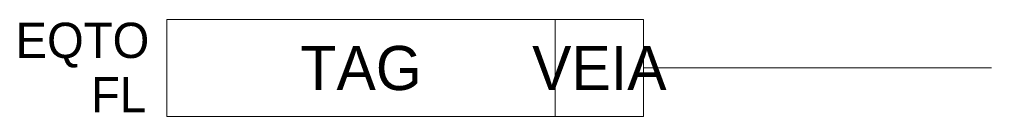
# Model space of a CAD drawing. Header units: millimetres. Extents: x -2.1 to 53, y -56.7 to -51.2.
import ezdxf
from ezdxf.enums import TextEntityAlignment as Align

# ---------------------------------------------------------------- set-up
doc = ezdxf.new("R2010")
doc.units = ezdxf.units.MM
doc.header["$MEASUREMENT"] = 0
doc.layers.get('0').update_dxf_attribs({"linetype": 'CONTINUOUS'})
doc.styles.add('INTL_ISO', font='intl_iso.shx')

msp = doc.modelspace()

# ---------------------------------------------------------------- linework, layer by layer
at = {"linetype": 'Continuous', "lineweight": 0}
msp.add_line((28.259, -51.228, 54.53), (28.259, -56.728, 54.53), dxfattribs=at)
at = {"color": 7, "linetype": 'Continuous', "lineweight": 0}
msp.add_line((33.279, -53.978, 54.53), (52.983, -53.978, 54.53), dxfattribs=at)
at = {"linetype": 'Continuous', "lineweight": 0, "elevation": 54.53}
msp.add_lwpolyline([(6.259, -51.228), (6.259, -56.728), (33.259, -56.728), (33.259, -51.228)], close=True, dxfattribs=at)

# ---------------------------------------------------------------- texts
at = {"color": 7, "style": 'INTL_ISO'}
for tag, p in [('EQTO', (5.259, -52.412, 54.53)), ('FL', (5.079, -55.492, 54.53))]:
    msp.add_attdef(tag, text='', height=2, rotation=360, dxfattribs=at).set_placement(p, align=Align.MIDDLE_RIGHT)
for tag, p in [('TAG', (17.259, -53.978, 54.53)), ('VEIA', (30.759, -53.978, 54.53))]:
    msp.add_attdef(tag, text='', height=2.5, rotation=360, dxfattribs=at).set_placement(p, align=Align.MIDDLE_CENTER)

doc.saveas('drawing.dxf')
